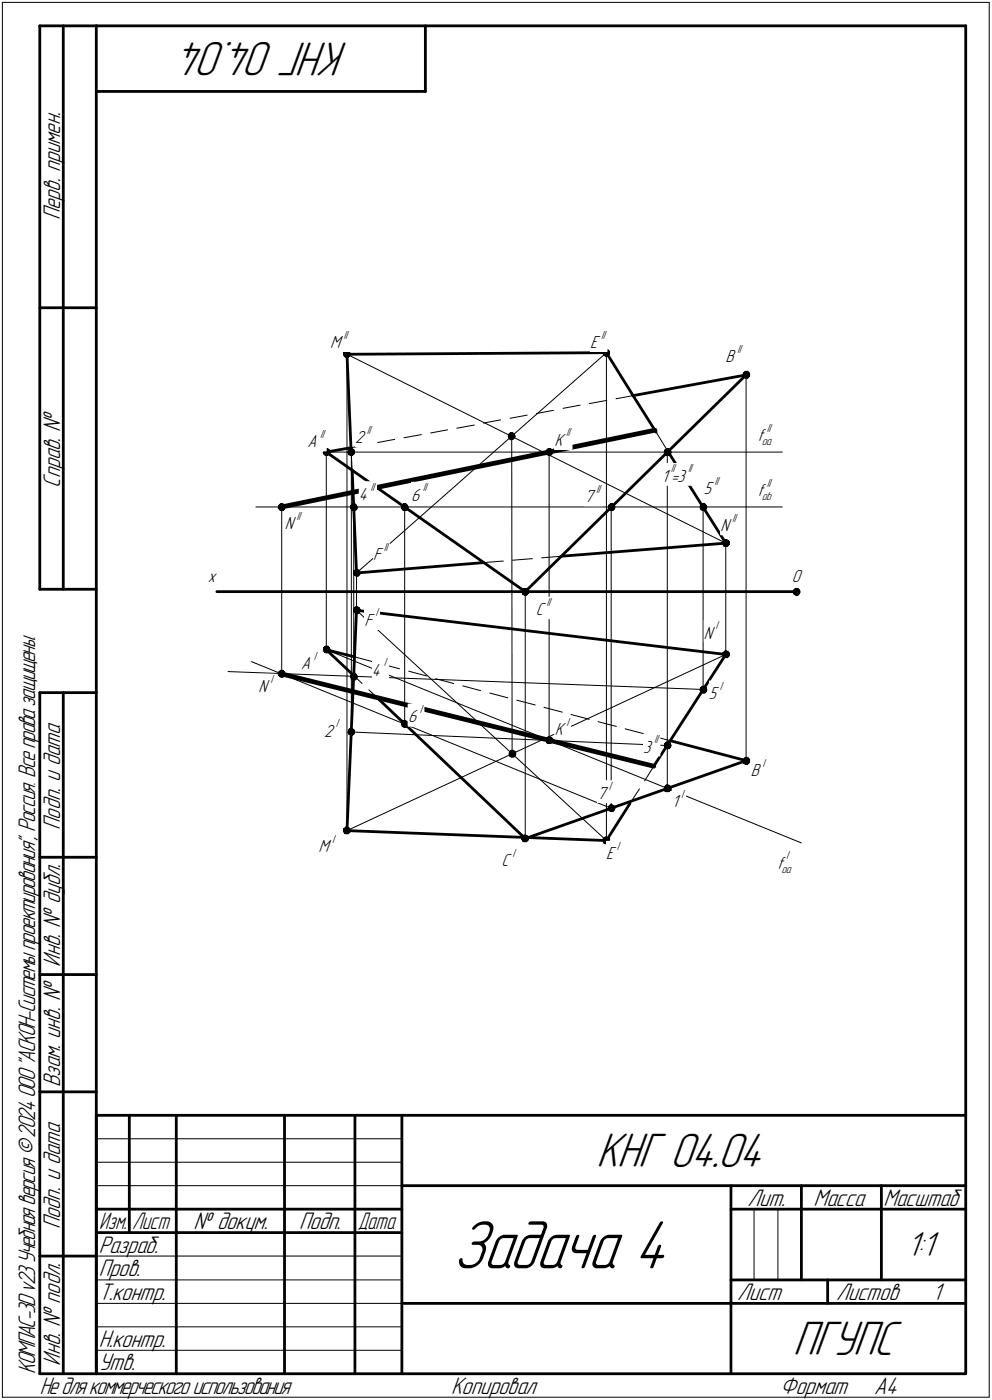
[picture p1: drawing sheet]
<svg xmlns="http://www.w3.org/2000/svg" width="211mm" height="298mm" viewBox="0 0 211 298" stroke-linecap="round" stroke-linejoin="round" font-family="sans-serif">
<defs><g id="words">
<text font-size="15.6" x="96.3" y="270.1">Задача 4</text>
<g font-size="10.9">
<text x="74.2" y="9" transform="rotate(-180 74.2 9)">КНГ 04.04</text>
<text x="126.8" y="248.5">КНГ 04.04</text>
<text x="168.7" y="288.5">ПГУПС</text>
</g>
<text font-size="7.8" x="192.9" y="267.5">1:1</text>
<g font-size="5.4">
<text x="12.8" y="46.9" transform="rotate(-90 12.8 46.9)">Перв. примен.</text>
<text x="12.8" y="103.8" transform="rotate(-90 12.8 103.8)">Справ. №</text>
<text x="12.8" y="176.7" transform="rotate(-90 12.8 176.7)">Подп. и дата</text>
<text x="12.8" y="205.8" transform="rotate(-90 12.8 205.8)">Инв. № дубл.</text>
<text x="12.8" y="231.6" transform="rotate(-90 12.8 231.6)">Взам. инв. №</text>
<text x="159.1" y="256.8">Лит.</text>
<text x="173.1" y="256.8">Масса</text>
<text x="188" y="256.8">Масштаб</text>
<text x="12.8" y="261.7" transform="rotate(-90 12.8 261.7)">Подп. и дата</text>
<text x="41.2" y="261.8">№ докум.</text>
<text x="63.6" y="261.8">Подп.</text>
<text x="21" y="266.8">Разраб.</text>
<text x="21" y="271.8">Пров.</text>
<text x="21" y="276.8">Т.контр.</text>
<text x="156.9" y="276.8">Лист</text>
<text x="177.9" y="276.8">Листов</text>
<text x="198.4" y="276.8">1</text>
<text x="21" y="286.8">Н.контр.</text>
<text x="7.5" y="292.5" transform="rotate(-90 7.5 292.5)">КОМПАС-3Dv23Учебнаяверсия©2024ООО&quot;АСКОН-Системыпроектирования&quot;, Россия. Всеправазащищены.</text>
<text x="12.8" y="290.8" transform="rotate(-90 12.8 290.8)">Инв. № подл.</text>
<text x="21" y="291.8">Утв.</text>
<text x="8.5" y="296.7">Недлякоммерческогоиспользования</text>
<text x="96" y="296.8">Копировал</text>
<text x="166" y="296.8">Формат</text>
<text x="186" y="296.8">A4</text>
</g>
<g font-size="5.3">
<text x="21.1" y="261.8">Изм.</text>
<text x="28.1" y="261.8">Лист</text>
<text x="76.1" y="261.8">Дата</text>
</g>
<g font-size="4">
<text x="70.2" y="74.1">M</text>
<text x="125.6" y="74.1">E</text>
<text x="154.4" y="77.1">B</text>
<text x="65.4" y="95.3">A</text>
<text x="75.6" y="94.3">2</text>
<text x="118" y="94.9">K</text>
<text x="161.2" y="93.9">f</text>
<text x="76.4" y="106.5">4</text>
<text x="87.5" y="106.6">6</text>
<text x="124.4" y="107">7</text>
<text x="140.7" y="102.6">1</text>
<text x="142.8" y="102.6">=3</text>
<text x="149.7" y="105.2">5</text>
<text x="161.2" y="105.6">f</text>
<text x="60.6" y="112.7">N</text>
<text x="153.3" y="113.1">N</text>
<text x="79.4" y="119.3">F</text>
<text x="44.2" y="124">x</text>
<text x="168.5" y="123.9">O</text>
<text x="114" y="131">C</text>
<text x="77.6" y="133.3">F</text>
<text x="149.8" y="136">N</text>
<text x="64.1" y="142.5">A</text>
<text x="79.2" y="143.9">4</text>
<text x="55" y="147.4">N</text>
<text x="150.8" y="148.9">5</text>
<text x="86.8" y="153.8">6</text>
<text x="69" y="156.9">2</text>
<text x="118.1" y="156.6">K</text>
<text x="136.9" y="160.2">3</text>
<text x="159.8" y="165.3">B</text>
<text x="127.1" y="170.1">7</text>
<text x="143" y="171.9">1</text>
<text x="67.8" y="181.4">M</text>
<text x="106.7" y="184.4">C</text>
<text x="129" y="183">E</text>
<text x="165.3" y="185">f</text>
</g>
<g font-size="2.6">
<text x="73.1" y="72.1">II</text>
<text x="127.9" y="72.1">II</text>
<text x="156.9" y="75.1">II</text>
<text x="68.1" y="93.2">II</text>
<text x="78.1" y="92.3">II</text>
<text x="120.4" y="92.9">II</text>
<text x="162.1" y="94.8">oa</text>
<text x="163.2" y="91.9">II</text>
<text x="142.7" y="100.6">II</text>
<text x="146.4" y="100.6">II</text>
<text x="78.9" y="104.5">II</text>
<text x="90" y="104.6">II</text>
<text x="126.9" y="104.9">II</text>
<text x="152" y="103.2">II</text>
<text x="162.1" y="106.5">ob</text>
<text x="163.2" y="103.6">II</text>
<text x="63.1" y="110.7">II</text>
<text x="155.8" y="111.1">II</text>
<text x="81.7" y="117.3">II</text>
<text x="79.9" y="131.3">I</text>
<text x="116.3" y="129">II</text>
<text x="152.2" y="134">I</text>
<text x="66.8" y="140.5">I</text>
<text x="81.6" y="141.9">I</text>
<text x="57.5" y="145.4">I</text>
<text x="153.1" y="146.9">I</text>
<text x="71.5" y="154.9">I</text>
<text x="89.3" y="151.8">I</text>
<text x="120.5" y="154.6">I</text>
<text x="139.2" y="158.2">II</text>
<text x="162.2" y="163.3">I</text>
<text x="129.6" y="168.1">I</text>
<text x="144.9" y="169.9">I</text>
<text x="70.7" y="179.4">I</text>
<text x="109" y="182.4">I</text>
<text x="131.3" y="181">I</text>
<text x="166.3" y="185.9">oa</text>
<text x="167.3" y="183">I</text>
</g>
</g></defs>
<g fill="none" stroke="#000" stroke-width=".59">
<path d="M8.5 5.5v120zM8.5 5.5h12zM13.5 5.5v120zM20.5 5.5v287zM20.5 5.5h185zM20.5 19.5h70zM90.5 5.5v14zM205.5 5.5v287zM8.5 65.5h12zM73.8 75.4l55.2-.3zM73.8 75.4l.9 19.9zM129 75.1l5.7 9.1z"/>
<path d="M69.4 96.3l42.4 29.7zM69.4 96.3l5.3-1zM134.7 84.2l24-4.4zM134.7 84.2l4.9 7.8zM142.2 96.2l12.2 19.5zM74.9 100.1l1 21.9zM119.4 118.4l35-2.7zM8.5 125.5h12zM46.1 126h123.4zM69.4 138.3l6 1.6zM69.4 138.3l6 5.6zM75.9 122l27-2.2z"/>
<path d="M75.9 130l78.5 9.4zM75.9 130l-2.1 46.9zM111.8 126l46.9-46.2zM154.4 139.4l-15.3 23.8zM8.5 147.5v145zM8.5 147.5h12zM13.5 147.5v145zM80.2 148.5l31.6 30.1zM142.7 157.7l16 4.3zM73.8 176.9l55.2 2.1zM111.8 178.6l46.9-16.6zM134 171.1l-5 7.9z"/>
<path d="M8.5 182.5h12zM8.5 207.5h12zM8.5 232.5h12zM20.5 237.5h185zM20.5 237.5v55zM27.5 237.5v25zM37.5 237.5v55zM60.5 237.5v55zM75.5 237.5v55zM85.5 237.5v55zM20.5 257.5h65zM85.5 252.5h120z"/>
<path d="M155.5 252.5v40zM155.5 257.5h15zM170.5 252.5v20zM170.5 257.5h35zM187.5 252.5v20zM8.5 267.5h12zM20.5 262.5h65zM85.5 277.5h70zM155.5 277.5h50zM155.5 272.5h50zM176.1 272.5v5zM8.5 292.5h12z"/>
<path d="M20.5 292.5h185z"/>
</g>
<g fill="none" stroke="#000" stroke-width=".21">
<path d="M.5 .5v297zM.5 .5h210zM210.5 .5v297zM73.8 75.4l80.6 40.3zM73.8 75.4v101.5zM129 75.1v103.9zM158.7 79.8v82.2zM69.4 96.3v42zM69.4 96.3h97.1zM74.7 95.3l3.7-.6zM74.7 95.3l.2 4.8zM74.8 96.3v59.6z"/>
<path d="M80.3 94.2l3.7-.6zM85.9 93.2l3.8-.7zM91.6 92.2l3.6-.7zM97.2 91.2l3.7-.7zM102.9 90.1l3.6-.7zM108.5 89.1l3.7-.7zM108.9 92.9l.1 67.6zM114.1 88.1l3.7-.7zM116.8 96.3v61.3zM119.8 87l3.6-.7zM125.4 85.9l3.7-.6zM131.1 84.9l3.6-.7z"/>
<path d="M139.6 92l2.6 4.2zM142 96.3v71.6zM54.4 107.9h112.1zM59.9 107.9v35.6zM75.3 107.9v36.1zM86.1 107.9v46.3zM102.9 119.8l4.2-.3zM109.1 119.3l4.2-.3zM115.2 118.8l4.2-.4zM130 107.9v64.2zM149.6 107.9v38.9zM154.4 115.7v23.7z"/>
<path d="M69.4 138.3l101.1 41.2zM75.4 139.9l3.8 1zM75.9 122l53.1-46.9zM75.9 122v8zM75.9 130l53.1 49zM111.8 126v52.6zM48.5 143l101.1 3.8zM53.5 140.9l76.5 31.2zM74.8 155.9l67.2 2.8zM75.4 143.9l1.6 1.6zM78.5 146.9l1.7 1.6zM81.2 141.4l3.8 1z"/>
<path d="M87 142.9l3.8 1zM92.7 144.5l3.8 1zM98.5 146l3.8 1.1zM104.2 147.6l3.8 1zM110 149.1l3.9 1zM115.7 150.6l3.9 1zM121.5 152.1l3.9 1.1zM127.3 153.7l3.8 1zM133 155.2l3.9 1zM138.9 156.7l3.8 1zM73.8 176.9l80.6-37.5zM136.1 168l-2.1 3.1z"/>
<path d="M139.1 163.2l-1.9 3.1zM20.5 247.5h65zM20.5 252.5h65zM20.5 242.5h65zM160.4 257.5v15zM165.5 257.5v15zM20.5 267.5h65zM20.5 272.5h65zM20.5 277.5h65zM.5 297.5h210zM20.5 282.5h65zM20.5 287.5h65z"/>
</g>
<g fill="#000" stroke="#000" stroke-width=".21">
<path d="M73.5 74.7h.7zM73.4 74.8h.9zM73.3 74.8h1zM73.2 74.9h1.2zM73.1 75h1.4zM73.1 75.1h1.4zM73.1 75.2h1.4zM73.1 75.3h1.5zM73.1 75.4h1.5zM73.1 75.4h1.5zM73 75.5h1.6zM73.1 75.6h1.5zM73.2 75.7h1.3zM73.2 75.8h1.3zM73.2 75.9h1.2zM73.2 75.9h1.1zM73.4 76h.9zM73.6 76.1h.6z"/>
<path d="M128.7 74.4h.7zM128.6 74.5h.9zM128.5 74.6h1zM128.4 74.7h1.2zM128.3 74.8h1.4zM128.3 74.8h1.4zM128.3 74.9h1.5zM128.3 75h1.5zM128.3 75.1h1.5zM128.3 75.2h1.5zM128.2 75.3h1.6zM128.3 75.4h1.5zM128.4 75.4h1.3zM128.4 75.5h1.3zM128.4 75.6h1.2zM128.4 75.7h1.1zM128.6 75.8h.9zM128.8 75.9h.6z"/>
<path d="M158.5 79.1h.7zM158.4 79.2h.9zM158.3 79.2h1zM158.2 79.3h1.2zM158.1 79.4h1.4zM158.1 79.5h1.4zM158.1 79.6h1.4zM158.1 79.7h1.5zM158.1 79.8h1.5zM158.1 79.8h1.5zM158 79.9h1.6zM158.1 80h1.5zM158.1 80.1h1.4zM158.2 80.2h1.3zM158.2 80.3h1.2zM158.2 80.3h1.1zM158.3 80.4h1zM158.5 80.5h.7z"/>
<path d="M69.2 95.5h.5zM69.1 95.6h.7zM69 95.7h1zM68.9 95.8h1.2zM68.7 95.8h1.5zM68.7 95.9h1.5zM68.7 96h1.5zM68.7 96.1h1.6zM68.7 96.2h1.6zM68.7 96.3h1.6zM68.7 96.4h1.6zM68.7 96.4h1.6zM68.7 96.5h1.6zM68.8 96.6h1.4zM68.8 96.7h1.3zM68.9 96.8h1.1zM68.9 96.9h1zM69.2 96.9h.6z"/>
<path d="M74.4 95.5h.5zM74.3 95.6h.8zM74.3 95.7h1zM74.2 95.8h1.2zM74.1 95.8h1.3zM74.1 95.9h1.3zM74.1 96h1.3zM74 96.1h1.5zM74 96.2h1.5zM74 96.3h1.5zM73.9 96.4h1.6zM74 96.4h1.5zM74 96.5h1.5zM74.1 96.6h1.3zM74.1 96.7h1.3zM74.2 96.8h1.1zM74.2 96.9h1zM74.4 96.9h.7z"/>
<path d="M108.5 92.1h.6zM108.5 92.2h.7zM108.4 92.3h1zM108.3 92.4h1.2zM108.2 92.5h1.4zM108.2 92.5h1.4zM108.2 92.6h1.4zM108.1 92.7h1.5zM108.1 92.8h1.5zM108.1 92.9h1.5zM108 93h1.6zM108.1 93h1.5zM108.1 93.1h1.5zM108.2 93.2h1.4zM108.2 93.3h1.3zM108.3 93.4h1.1zM108.3 93.5h1zM108.5 93.6h.7zM108.6 93.6h.4z"/>
<path d="M116.6 95.5h.5zM116.5 95.6h.8zM116.4 95.7h1zM116.3 95.8h1.2zM116.2 95.8h1.4zM116.2 95.9h1.4zM116.2 96h1.4zM116.2 96.1h1.5zM116.2 96.2h1.5zM116.2 96.3h1.5zM116.1 96.4h1.6zM116.2 96.4h1.5zM116.2 96.5h1.5zM116.2 96.6h1.4zM116.2 96.7h1.3zM116.3 96.8h1.1zM116.3 96.9h1zM116.6 96.9h.7z"/>
<path d="M141.7 95.5h.5zM141.6 95.6h.8zM141.6 95.7h1zM141.5 95.8h1.2zM141.3 95.8h1.4zM141.3 95.9h1.4zM141.3 96h1.4zM141.3 96.1h1.5zM141.3 96.2h1.5zM141.3 96.3h1.5zM141.2 96.4h1.6zM141.3 96.4h1.5zM141.3 96.5h1.5zM141.3 96.6h1.4zM141.4 96.7h1.3zM141.4 96.8h1.2zM141.4 96.9h1.1zM141.6 96.9h.8z"/>
<path d="M59.6 107.3h.7zM59.5 107.4h.9zM59.4 107.4h1.1zM59.4 107.5h1.1zM59.2 107.6h1.4zM59.2 107.7h1.4zM59.2 107.8h1.5zM59.2 107.9h1.5zM59.2 107.9h1.5zM59.2 108h1.5zM59.1 108.1h1.6zM59.2 108.2h1.5zM59.3 108.3h1.3zM59.3 108.4h1.3zM59.4 108.5h1.1zM59.4 108.5h1.1zM59.5 108.6h.9zM59.7 108.7h.6z"/>
<path d="M74.9 107.3h.7zM74.8 107.4h.9zM74.8 107.4h1zM74.7 107.5h1.2zM74.6 107.6h1.3zM74.6 107.7h1.3zM74.6 107.8h1.4zM74.6 107.9h1.4zM74.6 107.9h1.4zM74.6 108h1.4zM74.5 108.1h1.5zM74.6 108.2h1.4zM74.6 108.3h1.4zM74.7 108.4h1.3zM74.7 108.5h1.2zM74.7 108.5h1.2zM74.8 108.6h1zM75 108.7h.7z"/>
<path d="M85.8 107.3h.6zM85.7 107.4h.8zM85.6 107.4h1zM85.5 107.5h1.2zM85.4 107.6h1.4zM85.4 107.7h1.4zM85.4 107.8h1.5zM85.4 107.9h1.5zM85.4 107.9h1.5zM85.4 108h1.5zM85.3 108.1h1.6zM85.4 108.2h1.5zM85.4 108.3h1.5zM85.5 108.4h1.4zM85.5 108.5h1.3zM85.5 108.5h1.2zM85.7 108.6h.9zM85.9 108.7h.6z"/>
<path d="M129.8 107.3h.7zM129.7 107.4h.9zM129.6 107.4h1zM129.5 107.5h1.2zM129.4 107.6h1.4zM129.4 107.7h1.4zM129.4 107.8h1.5zM129.4 107.9h1.5zM129.4 107.9h1.5zM129.4 108h1.5zM129.3 108.1h1.6zM129.4 108.2h1.5zM129.5 108.3h1.3zM129.5 108.4h1.3zM129.5 108.5h1.2zM129.5 108.5h1.1zM129.7 108.6h.9zM129.9 108.7h.6z"/>
<path d="M149.4 107.3h.6zM149.3 107.4h.8zM149.2 107.4h1zM149.1 107.5h1.2zM148.9 107.6h1.5zM148.9 107.7h1.5zM148.9 107.8h1.6zM148.9 107.9h1.6zM148.9 107.9h1.6zM148.9 108h1.6zM148.8 108.1h1.7zM148.9 108.2h1.6zM149 108.3h1.4zM149 108.4h1.4zM149.1 108.5h1.2zM149.1 108.5h1.1zM149.3 108.6h.8zM149.4 108.7h.6z"/>
<path d="M154.2 114.9h.5zM154.1 115h.8zM154 115.1h1zM153.9 115.1h1.2zM153.8 115.2h1.4zM153.8 115.3h1.4zM153.8 115.4h1.4zM153.8 115.5h1.5zM153.8 115.6h1.5zM153.8 115.7h1.5zM153.7 115.7h1.6zM153.8 115.8h1.5zM153.8 115.9h1.5zM153.8 116h1.4zM153.8 116.1h1.3zM153.8 116.2h1.2zM153.8 116.2h1.1zM154.1 116.3h.8z"/>
<path d="M69.2 137.6h.6zM69.1 137.7h.8zM69 137.8h1zM68.9 137.8h1.2zM68.7 137.9h1.5zM68.7 138h1.5zM68.7 138.1h1.5zM68.7 138.2h1.6zM68.7 138.3h1.6zM68.7 138.3h1.6zM68.7 138.4h1.6zM68.7 138.5h1.6zM68.8 138.6h1.4zM68.8 138.7h1.4zM68.9 138.8h1.2zM68.9 138.9h1.1zM69.1 138.9h.8zM69.3 139h.5z"/>
<path d="M75.6 121.2h.5zM75.5 121.3h.8zM75.4 121.4h1.1zM75.4 121.5h1.1zM75.2 121.6h1.4zM75.2 121.7h1.4zM75.2 121.8h1.4zM75.2 121.8h1.5zM75.2 121.9h1.5zM75.2 122h1.5zM75.1 122.1h1.6zM75.2 122.2h1.5zM75.3 122.3h1.3zM75.3 122.3h1.3zM75.4 122.4h1.1zM75.4 122.5h1.1zM75.5 122.6h.9zM75.7 122.7h.6z"/>
<path d="M75.6 129.2h.5zM75.5 129.3h.8zM75.4 129.4h1.1zM75.4 129.5h1.1zM75.2 129.5h1.4zM75.2 129.6h1.4zM75.2 129.7h1.4zM75.2 129.8h1.5zM75.2 129.9h1.5zM75.2 130h1.5zM75.1 130h1.6zM75.2 130.1h1.5zM75.3 130.2h1.3zM75.3 130.3h1.3zM75.4 130.4h1.1zM75.4 130.5h1.1zM75.5 130.6h.9zM75.7 130.6h.6z"/>
<path d="M111.4 125.3h.7zM111.3 125.4h.9zM111.3 125.5h1zM111.2 125.6h1.2zM111.1 125.6h1.3zM111.1 125.7h1.3zM111.1 125.8h1.4zM111 125.9h1.5zM111 126h1.5zM111 126.1h1.5zM110.9 126.2h1.6zM111 126.2h1.5zM111.1 126.3h1.3zM111.1 126.4h1.3zM111.2 126.5h1.2zM111.2 126.6h1.1zM111.3 126.7h.9zM111.5 126.7h.6z"/>
<path d="M154.2 138.6h.5zM154.1 138.7h.8zM154 138.8h1zM153.9 138.9h1.2zM153.8 138.9h1.4zM153.8 139h1.4zM153.8 139.1h1.4zM153.8 139.2h1.5zM153.8 139.3h1.5zM153.8 139.4h1.5zM153.7 139.4h1.6zM153.8 139.5h1.5zM153.8 139.6h1.5zM153.8 139.7h1.4zM153.8 139.8h1.3zM153.8 139.9h1.2zM153.8 140h1.1zM154.1 140h.8z"/>
<path d="M169.2 125.3h.6zM169.1 125.4h.8zM169 125.5h1zM168.9 125.6h1.2zM168.7 125.6h1.5zM168.7 125.7h1.5zM168.7 125.8h1.6zM168.7 125.9h1.6zM168.7 126h1.6zM168.7 126.1h1.6zM168.7 126.2h1.6zM168.7 126.2h1.6zM168.8 126.3h1.4zM168.8 126.4h1.4zM168.9 126.5h1.2zM168.9 126.6h1.1zM169.1 126.7h.8zM169.2 126.7h.6z"/>
<path d="M59.6 142.7h.7zM59.5 142.8h.9zM59.4 142.9h1.1zM59.4 143h1.1zM59.2 143.1h1.4zM59.2 143.2h1.4zM59.2 143.3h1.4zM59.2 143.3h1.5zM59.2 143.4h1.5zM59.2 143.5h1.5zM59.1 143.6h1.6zM59.2 143.7h1.5zM59.3 143.8h1.3zM59.3 143.8h1.3zM59.4 143.9h1.1zM59.4 144h1.1zM59.5 144.1h.9zM59.7 144.2h.6z"/>
<path d="M74.4 155.1h.5zM74.3 155.2h.8zM74.3 155.3h1zM74.2 155.4h1.2zM74.1 155.4h1.3zM74.1 155.5h1.3zM74.1 155.6h1.3zM74 155.7h1.5zM74 155.8h1.5zM74 155.9h1.5zM73.9 156h1.6zM74 156h1.5zM74.1 156.1h1.3zM74.1 156.2h1.3zM74.2 156.3h1.2zM74.2 156.4h1.1zM74.3 156.5h.9zM74.5 156.5h.6z"/>
<path d="M74.9 143.3h.7zM74.8 143.4h.9zM74.8 143.5h1zM74.7 143.6h1.2zM74.6 143.7h1.3zM74.6 143.8h1.3zM74.6 143.8h1.4zM74.6 143.9h1.4zM74.6 144h1.4zM74.6 144.1h1.4zM74.5 144.2h1.5zM74.6 144.3h1.4zM74.6 144.4h1.4zM74.7 144.4h1.3zM74.7 144.5h1.2zM74.7 144.6h1.2zM74.8 144.7h1zM75 144.8h.7z"/>
<path d="M85.8 153.4h.5zM85.7 153.5h.7zM85.6 153.6h1zM85.5 153.7h1.2zM85.4 153.8h1.4zM85.4 153.8h1.4zM85.4 153.9h1.4zM85.4 154h1.5zM85.4 154.1h1.5zM85.4 154.2h1.5zM85.3 154.3h1.6zM85.4 154.3h1.5zM85.4 154.4h1.5zM85.5 154.5h1.4zM85.5 154.6h1.3zM85.5 154.7h1.2zM85.7 154.8h.9zM85.9 154.9h.6z"/>
<path d="M108.7 159.8h.5zM108.6 159.9h.8zM108.5 159.9h1.1zM108.5 160h1.1zM108.3 160.1h1.4zM108.3 160.2h1.4zM108.3 160.3h1.4zM108.3 160.4h1.5zM108.3 160.4h1.5zM108.3 160.5h1.5zM108.2 160.6h1.6zM108.3 160.7h1.5zM108.3 160.8h1.4zM108.4 160.9h1.3zM108.4 161h1.2zM108.4 161h1.2zM108.5 161.1h1zM108.7 161.2h.7z"/>
<path d="M116.6 156.9h.5zM116.5 157h.8zM116.4 157.1h1zM116.3 157.1h1.2zM116.2 157.2h1.4zM116.2 157.3h1.4zM116.2 157.4h1.4zM116.2 157.5h1.5zM116.2 157.6h1.5zM116.2 157.6h1.5zM116.1 157.7h1.6zM116.2 157.8h1.5zM116.2 157.9h1.5zM116.2 158h1.4zM116.2 158.1h1.3zM116.3 158.2h1.1zM116.3 158.2h1zM116.6 158.3h.7z"/>
<path d="M141.7 158h.5zM141.6 158.1h.8zM141.6 158.2h1zM141.5 158.2h1.2zM141.3 158.3h1.4zM141.3 158.4h1.4zM141.3 158.5h1.4zM141.3 158.6h1.5zM141.3 158.7h1.5zM141.3 158.7h1.5zM141.2 158.8h1.6zM141.3 158.9h1.5zM141.3 159h1.4zM141.4 159.1h1.3zM141.4 159.2h1.3zM141.4 159.3h1.2zM141.6 159.3h.9zM141.7 159.4h.7z"/>
<path d="M149.4 146.1h.6zM149.3 146.2h.8zM149.2 146.3h1zM149.1 146.4h1.2zM148.9 146.5h1.5zM148.9 146.6h1.5zM148.9 146.6h1.6zM148.9 146.7h1.6zM148.9 146.8h1.6zM148.9 146.9h1.6zM148.8 147h1.7zM148.9 147.1h1.6zM149 147.2h1.4zM149 147.2h1.4zM149.1 147.3h1.2zM149.1 147.4h1.1zM149.3 147.5h.8zM149.4 147.6h.6z"/>
<path d="M73.5 176.1h.5zM73.4 176.2h.8zM73.3 176.3h1zM73.2 176.4h1.2zM73.1 176.4h1.4zM73.1 176.5h1.4zM73.1 176.6h1.4zM73.1 176.7h1.5zM73.1 176.8h1.5zM73.1 176.9h1.5zM73 177h1.6zM73.1 177h1.5zM73.1 177.1h1.5zM73.2 177.2h1.3zM73.2 177.3h1.2zM73.2 177.4h1.1zM73.2 177.5h1.1zM73.5 177.5h.7z"/>
<path d="M111.4 177.8h.5zM111.3 177.9h.8zM111.3 178h1zM111.2 178.1h1.2zM111.1 178.1h1.3zM111.1 178.2h1.3zM111.1 178.3h1.3zM111 178.4h1.5zM111 178.5h1.5zM111 178.6h1.5zM110.9 178.6h1.6zM111 178.7h1.5zM111 178.8h1.5zM111.1 178.9h1.3zM111.1 179h1.3zM111.2 179.1h1.1zM111.2 179.2h1zM111.4 179.2h.7z"/>
<path d="M128.7 178.2h.5zM128.6 178.3h.8zM128.5 178.4h1zM128.4 178.5h1.2zM128.3 178.6h1.4zM128.3 178.6h1.4zM128.3 178.7h1.4zM128.3 178.8h1.5zM128.3 178.9h1.5zM128.3 179h1.5zM128.2 179.1h1.6zM128.3 179.2h1.5zM128.3 179.2h1.5zM128.4 179.3h1.3zM128.4 179.4h1.2zM128.4 179.5h1.1zM128.4 179.6h1.1zM128.7 179.7h.7z"/>
<path d="M129.8 171.4h.5zM129.7 171.4h.8zM129.6 171.5h1zM129.5 171.6h1.2zM129.4 171.7h1.4zM129.4 171.8h1.4zM129.4 171.9h1.4zM129.4 172h1.5zM129.4 172h1.5zM129.4 172.1h1.5zM129.3 172.2h1.6zM129.4 172.3h1.5zM129.5 172.4h1.3zM129.5 172.5h1.3zM129.5 172.6h1.2zM129.5 172.6h1.1zM129.7 172.7h.9zM129.9 172.8h.6z"/>
<path d="M141.7 167.1h.5zM141.6 167.2h.8zM141.6 167.3h1zM141.5 167.4h1.2zM141.3 167.5h1.4zM141.3 167.6h1.4zM141.3 167.6h1.4zM141.3 167.7h1.5zM141.3 167.8h1.5zM141.3 167.9h1.5zM141.2 168h1.6zM141.3 168.1h1.5zM141.3 168.1h1.5zM141.3 168.2h1.4zM141.4 168.3h1.3zM141.4 168.4h1.2zM141.4 168.5h1.1zM141.6 168.6h.8z"/>
<path d="M158.5 161.3h.7zM158.4 161.4h.9zM158.3 161.5h1zM158.2 161.5h1.2zM158.1 161.6h1.4zM158.1 161.7h1.4zM158.1 161.8h1.5zM158.1 161.9h1.5zM158.1 162h1.5zM158.1 162.1h1.5zM158 162.1h1.6zM158.1 162.2h1.5zM158.1 162.3h1.4zM158.2 162.4h1.3zM158.2 162.5h1.2zM158.2 162.6h1.1zM158.3 162.6h1zM158.5 162.7h.7z"/>
</g>
<path d="M59.9 107.9l79.5-16.3zM59.9 143.5l79.2 19.7z" fill="none" stroke="#000" stroke-width="1"/>
<g fill="#fff" stroke="#fff" stroke-width=".21">
<path d="M70.2 70.2h4.2zM70.2 70.3h4.2zM70.2 70.4h4.2zM70.2 70.4h4.2zM70.2 70.5h4.2zM70.2 70.6h4.2zM70.2 70.7h4.2zM70.2 70.8h4.2zM70.2 70.9h4.2zM70.2 71h4.2zM70.2 71h4.2zM70.2 71.1h4.2zM70.2 71.2h4.2zM70.2 71.3h4.2zM70.2 71.4h4.2zM70.2 71.5h4.2zM70.2 71.5h4.2zM70.2 71.6h4.2zM70.2 71.7h4.2zM70.2 71.8h4.2zM70.2 71.9h4.2zM70.2 72h4.2zM70.2 72.1h4.2zM70.2 72.1h4.2zM70.2 72.2h4.2zM70.2 72.3h4.2zM70.2 72.4h4.2zM70.2 72.5h4.2zM70.2 72.6h4.2zM70.2 72.6h4.2zM70.2 72.7h4.2zM70.2 72.8h4.2zM70.2 72.9h4.2zM70.2 73h4.2zM70.2 73.1h4.2zM70.2 73.2h4.2zM70.2 73.2h4.2zM70.2 73.3h4.2zM70.2 73.4h4.2zM70.2 73.5h4.2zM70.2 73.6h4.2zM70.2 73.7h4.2zM70.2 73.7h4.2zM70.2 73.8h4.2zM70.2 73.9h4.2zM70.2 74h4.2zM70.2 74.1h4.2zM70.2 74.2h4.2zM70.2 74.3h4.2zM70.2 74.3h4.2zM70.2 74.4h4.2zM70.2 74.5h4.2zM70.2 74.6h4.2zM70.2 74.7h4.2zM70.2 74.8h4.2zM70.2 74.8h4.2z"/>
<path d="M125.6 70.2h3.6zM125.6 70.3h3.6zM125.6 70.4h3.6zM125.6 70.4h3.6zM125.6 70.5h3.6zM125.6 70.6h3.6zM125.6 70.7h3.6zM125.6 70.8h3.6zM125.6 70.9h3.6zM125.6 71h3.6zM125.6 71h3.6zM125.6 71.1h3.6zM125.6 71.2h3.6zM125.6 71.3h3.6zM125.6 71.4h3.6zM125.6 71.5h3.6zM125.6 71.5h3.6zM125.6 71.6h3.6zM125.6 71.7h3.6zM125.6 71.8h3.6zM125.6 71.9h3.6zM125.6 72h3.6zM125.6 72.1h3.6zM125.6 72.1h3.6zM125.6 72.2h3.6zM125.6 72.3h3.6zM125.6 72.4h3.6zM125.6 72.5h3.6zM125.6 72.6h3.6zM125.6 72.6h3.6zM125.6 72.7h3.6zM125.6 72.8h3.6zM125.6 72.9h3.6zM125.6 73h3.6zM125.6 73.1h3.6zM125.6 73.2h3.6zM125.6 73.2h3.6zM125.6 73.3h3.6zM125.6 73.4h3.6zM125.6 73.5h3.6zM125.6 73.6h3.6zM125.6 73.7h3.6zM125.6 73.7h3.6zM125.6 73.8h3.6zM125.6 73.9h3.6zM125.6 74h3.6zM125.6 74.1h3.6zM125.6 74.2h3.6zM125.6 74.3h3.6zM125.6 74.3h3.6zM125.6 74.4h3.6zM125.6 74.5h3.6zM125.6 74.6h3.6zM125.6 74.7h3.6zM125.6 74.8h3.6zM125.6 74.8h3.6z"/>
<path d="M154.3 73.2h3.9zM154.3 73.3h3.9zM154.3 73.4h3.9zM154.3 73.5h3.9zM154.3 73.6h3.9zM154.3 73.7h3.9zM154.3 73.7h3.9zM154.3 73.8h3.9zM154.3 73.9h3.9zM154.3 74h3.9zM154.3 74.1h3.9zM154.3 74.2h3.9zM154.3 74.3h3.9zM154.3 74.3h3.9zM154.3 74.4h3.9zM154.3 74.5h3.9zM154.3 74.6h3.9zM154.3 74.7h3.9zM154.3 74.8h3.9zM154.3 74.8h3.9zM154.3 74.9h3.9zM154.3 75h3.9zM154.3 75.1h3.9zM154.3 75.2h3.9zM154.3 75.3h3.9zM154.3 75.4h3.9zM154.3 75.4h3.9zM154.3 75.5h3.9zM154.3 75.6h3.9zM154.3 75.7h3.9zM154.3 75.8h3.9zM154.3 75.9h3.9zM154.3 75.9h3.9zM154.3 76h3.9zM154.3 76.1h3.9zM154.3 76.2h3.9zM154.3 76.3h3.9zM154.3 76.4h3.9zM154.3 76.5h3.9zM154.3 76.5h3.9zM154.3 76.6h3.9zM154.3 76.7h3.9zM154.3 76.8h3.9zM154.3 76.9h3.9zM154.3 77h3.9zM154.3 77h3.9zM154.3 77.1h3.9zM154.3 77.2h3.9zM154.3 77.3h3.9zM154.3 77.4h3.9zM154.3 77.5h3.9zM154.3 77.6h3.9zM154.3 77.6h3.9zM154.3 77.7h3.9zM154.3 77.8h3.9zM154.3 77.9h3.9z"/>
<path d="M153.3 109.3h3.8zM153.3 109.4h3.8zM153.3 109.5h3.8zM153.3 109.6h3.8zM153.3 109.6h3.8zM153.3 109.7h3.8zM153.3 109.8h3.8zM153.3 109.9h3.8zM153.3 110h3.8zM153.3 110.1h3.8zM153.3 110.2h3.8zM153.3 110.2h3.8zM153.3 110.3h3.8zM153.3 110.4h3.8zM153.3 110.5h3.8zM153.3 110.6h3.8zM153.3 110.7h3.8zM153.3 110.7h3.8zM153.3 110.8h3.8zM153.3 110.9h3.8zM153.3 111h3.8zM153.3 111.1h3.8zM153.3 111.2h3.8zM153.3 111.3h3.8zM153.3 111.3h3.8zM153.3 111.4h3.8zM153.3 111.5h3.8zM153.3 111.6h3.8zM153.3 111.7h3.8zM153.3 111.8h3.8zM153.3 111.8h3.8zM153.3 111.9h3.8zM153.3 112h3.8zM153.3 112.1h3.8zM153.3 112.2h3.8zM153.3 112.3h3.8zM153.3 112.4h3.8zM153.3 112.4h3.8zM153.3 112.5h3.8zM153.3 112.6h3.8zM153.3 112.7h3.8zM153.3 112.8h3.8zM153.3 112.9h3.8zM153.3 112.9h3.8zM153.3 113h3.8zM153.3 113.1h3.8zM153.3 113.2h3.8zM153.3 113.3h3.8zM153.3 113.4h3.8zM153.3 113.5h3.8zM153.3 113.5h3.8zM153.3 113.6h3.8zM153.3 113.7h3.8zM153.3 113.8h3.8zM153.3 113.9h3.8z"/>
<path d="M79.4 115.4h3.6zM79.4 115.5h3.6zM79.4 115.6h3.6zM79.4 115.7h3.6zM79.4 115.7h3.6zM79.4 115.8h3.6zM79.4 115.9h3.6zM79.4 116h3.6zM79.4 116.1h3.6zM79.4 116.2h3.6zM79.4 116.2h3.6zM79.4 116.3h3.6zM79.4 116.4h3.6zM79.4 116.5h3.6zM79.4 116.6h3.6zM79.4 116.7h3.6zM79.4 116.8h3.6zM79.4 116.8h3.6zM79.4 116.9h3.6zM79.4 117h3.6zM79.4 117.1h3.6zM79.4 117.2h3.6zM79.4 117.3h3.6zM79.4 117.3h3.6zM79.4 117.4h3.6zM79.4 117.5h3.6zM79.4 117.6h3.6zM79.4 117.7h3.6zM79.4 117.8h3.6zM79.4 117.9h3.6zM79.4 117.9h3.6zM79.4 118h3.6zM79.4 118.1h3.6zM79.4 118.2h3.6zM79.4 118.3h3.6zM79.4 118.4h3.6zM79.4 118.4h3.6zM79.4 118.5h3.6zM79.4 118.6h3.6zM79.4 118.7h3.6zM79.4 118.8h3.6zM79.4 118.9h3.6zM79.4 119h3.6zM79.4 119h3.6zM79.4 119.1h3.6zM79.4 119.2h3.6zM79.4 119.3h3.6zM79.4 119.4h3.6zM79.4 119.5h3.6zM79.4 119.5h3.6zM79.4 119.6h3.6zM79.4 119.7h3.6zM79.4 119.8h3.6zM79.4 119.9h3.6zM79.4 120h3.6zM79.4 120.1h3.6z"/>
<path d="M114 127.2h3.6zM114 127.3h3.6zM114 127.3h3.6zM114 127.4h3.6zM114 127.5h3.6zM114 127.6h3.6zM114 127.7h3.6zM114 127.8h3.6zM114 127.8h3.6zM114 127.9h3.6zM114 128h3.6zM114 128.1h3.6zM114 128.2h3.6zM114 128.3h3.6zM114 128.4h3.6zM114 128.4h3.6zM114 128.5h3.6zM114 128.6h3.6zM114 128.7h3.6zM114 128.8h3.6zM114 128.9h3.6zM114 128.9h3.6zM114 129h3.6zM114 129.1h3.6zM114 129.2h3.6zM114 129.3h3.6zM114 129.4h3.6zM114 129.5h3.6zM114 129.5h3.6zM114 129.6h3.6zM114 129.7h3.6zM114 129.8h3.6zM114 129.9h3.6zM114 130h3.6zM114 130h3.6zM114 130.1h3.6zM114 130.2h3.6zM114 130.3h3.6zM114 130.4h3.6zM114 130.5h3.6zM114 130.6h3.6zM114 130.6h3.6zM114 130.7h3.6zM114 130.8h3.6zM114 130.9h3.6zM114 131h3.6zM114 131.1h3.6zM114 131.1h3.6zM114 131.2h3.6zM114 131.3h3.6zM114 131.4h3.6zM114 131.5h3.6zM114 131.6h3.6zM114 131.7h3.6zM114 131.7h3.6z"/>
<path d="M64.1 138.6h3.6zM64.1 138.7h3.6zM64.1 138.8h3.6zM64.1 138.9h3.6zM64.1 138.9h3.6zM64.1 139h3.6zM64.1 139.1h3.6zM64.1 139.2h3.6zM64.1 139.3h3.6zM64.1 139.4h3.6zM64.1 139.4h3.6zM64.1 139.5h3.6zM64.1 139.6h3.6zM64.1 139.7h3.6zM64.1 139.8h3.6zM64.1 139.9h3.6zM64.1 140h3.6zM64.1 140h3.6zM64.1 140.1h3.6zM64.1 140.2h3.6zM64.1 140.3h3.6zM64.1 140.4h3.6zM64.1 140.5h3.6zM64.1 140.5h3.6zM64.1 140.6h3.6zM64.1 140.7h3.6zM64.1 140.8h3.6zM64.1 140.9h3.6zM64.1 141h3.6zM64.1 141.1h3.6zM64.1 141.1h3.6zM64.1 141.2h3.6zM64.1 141.3h3.6zM64.1 141.4h3.6zM64.1 141.5h3.6zM64.1 141.6h3.6zM64.1 141.6h3.6zM64.1 141.7h3.6zM64.1 141.8h3.6zM64.1 141.9h3.6zM64.1 142h3.6zM64.1 142.1h3.6zM64.1 142.2h3.6zM64.1 142.2h3.6zM64.1 142.3h3.6zM64.1 142.4h3.6zM64.1 142.5h3.6zM64.1 142.6h3.6zM64.1 142.7h3.6zM64.1 142.7h3.6zM64.1 142.8h3.6zM64.1 142.9h3.6zM64.1 143h3.6zM64.1 143.1h3.6zM64.1 143.2h3.6zM64.1 143.3h3.6z"/>
<path d="M77.6 129.4h3.3zM77.6 129.5h3.3zM77.6 129.5h3.3zM77.6 129.6h3.3zM77.6 129.7h3.3zM77.6 129.8h3.3zM77.6 129.9h3.3zM77.6 130h3.3zM77.6 130h3.3zM77.6 130.1h3.3zM77.6 130.2h3.3zM77.6 130.3h3.3zM77.6 130.4h3.3zM77.6 130.5h3.3zM77.6 130.6h3.3zM77.6 130.6h3.3zM77.6 130.7h3.3zM77.6 130.8h3.3zM77.6 130.9h3.3zM77.6 131h3.3zM77.6 131.1h3.3zM77.6 131.1h3.3zM77.6 131.2h3.3zM77.6 131.3h3.3zM77.6 131.4h3.3zM77.6 131.5h3.3zM77.6 131.6h3.3zM77.6 131.7h3.3zM77.6 131.7h3.3zM77.6 131.8h3.3zM77.6 131.9h3.3zM77.6 132h3.3zM77.6 132.1h3.3zM77.6 132.2h3.3zM77.6 132.2h3.3zM77.6 132.3h3.3zM77.6 132.4h3.3zM77.6 132.5h3.3zM77.6 132.6h3.3zM77.6 132.7h3.3zM77.6 132.8h3.3zM77.6 132.8h3.3zM77.6 132.9h3.3zM77.6 133h3.3zM77.6 133.1h3.3zM77.6 133.2h3.3zM77.6 133.3h3.3zM77.6 133.3h3.3zM77.6 133.4h3.3zM77.6 133.5h3.3zM77.6 133.6h3.3zM77.6 133.7h3.3zM77.6 133.8h3.3zM77.6 133.9h3.3zM77.6 133.9h3.3zM77.6 134h3.3z"/>
<path d="M149.8 132.1h3.4zM149.8 132.2h3.4zM149.8 132.2h3.4zM149.8 132.3h3.4zM149.8 132.4h3.4zM149.8 132.5h3.4zM149.8 132.6h3.4zM149.8 132.7h3.4zM149.8 132.8h3.4zM149.8 132.8h3.4zM149.8 132.9h3.4zM149.8 133h3.4zM149.8 133.1h3.4zM149.8 133.2h3.4zM149.8 133.3h3.4zM149.8 133.3h3.4zM149.8 133.4h3.4zM149.8 133.5h3.4zM149.8 133.6h3.4zM149.8 133.7h3.4zM149.8 133.8h3.4zM149.8 133.9h3.4zM149.8 133.9h3.4zM149.8 134h3.4zM149.8 134.1h3.4zM149.8 134.2h3.4zM149.8 134.3h3.4zM149.8 134.4h3.4zM149.8 134.5h3.4zM149.8 134.5h3.4zM149.8 134.6h3.4zM149.8 134.7h3.4zM149.8 134.8h3.4zM149.8 134.9h3.4zM149.8 135h3.4zM149.8 135h3.4zM149.8 135.1h3.4zM149.8 135.2h3.4zM149.8 135.3h3.4zM149.8 135.4h3.4zM149.8 135.5h3.4zM149.8 135.6h3.4zM149.8 135.6h3.4zM149.8 135.7h3.4zM149.8 135.8h3.4zM149.8 135.9h3.4zM149.8 136h3.4zM149.8 136.1h3.4zM149.8 136.1h3.4zM149.8 136.2h3.4zM149.8 136.3h3.4zM149.8 136.4h3.4zM149.8 136.5h3.4zM149.8 136.6h3.4zM149.8 136.7h3.4zM149.8 136.7h3.4z"/>
<path d="M159.8 161.4h3.4zM159.8 161.5h3.4zM159.8 161.5h3.4zM159.8 161.6h3.4zM159.8 161.7h3.4zM159.8 161.8h3.4zM159.8 161.9h3.4zM159.8 162h3.4zM159.8 162.1h3.4zM159.8 162.1h3.4zM159.8 162.2h3.4zM159.8 162.3h3.4zM159.8 162.4h3.4zM159.8 162.5h3.4zM159.8 162.6h3.4zM159.8 162.6h3.4zM159.8 162.7h3.4zM159.8 162.8h3.4zM159.8 162.9h3.4zM159.8 163h3.4zM159.8 163.1h3.4zM159.8 163.2h3.4zM159.8 163.2h3.4zM159.8 163.3h3.4zM159.8 163.4h3.4zM159.8 163.5h3.4zM159.8 163.6h3.4zM159.8 163.7h3.4zM159.8 163.7h3.4zM159.8 163.8h3.4zM159.8 163.9h3.4zM159.8 164h3.4zM159.8 164.1h3.4zM159.8 164.2h3.4zM159.8 164.3h3.4zM159.8 164.3h3.4zM159.8 164.4h3.4zM159.8 164.5h3.4zM159.8 164.6h3.4zM159.8 164.7h3.4zM159.8 164.8h3.4zM159.8 164.8h3.4zM159.8 164.9h3.4zM159.8 165h3.4zM159.8 165.1h3.4zM159.8 165.2h3.4zM159.8 165.3h3.4zM159.8 165.4h3.4zM159.8 165.4h3.4zM159.8 165.5h3.4zM159.8 165.6h3.4zM159.8 165.7h3.4zM159.8 165.8h3.4zM159.8 165.9h3.4zM159.8 165.9h3.4zM159.8 166h3.4z"/>
<path d="M129 179.2h3.2zM129 179.2h3.2zM129 179.3h3.2zM129 179.4h3.2zM129 179.5h3.2zM129 179.6h3.2zM129 179.7h3.2zM129 179.7h3.2zM129 179.8h3.2zM129 179.9h3.2zM129 180h3.2zM129 180.1h3.2zM129 180.2h3.2zM129 180.3h3.2zM129 180.3h3.2zM129 180.4h3.2zM129 180.5h3.2zM129 180.6h3.2zM129 180.7h3.2zM129 180.8h3.2zM129 180.8h3.2zM129 180.9h3.2zM129 181h3.2zM129 181.1h3.2zM129 181.2h3.2zM129 181.3h3.2zM129 181.4h3.2zM129 181.4h3.2zM129 181.5h3.2zM129 181.6h3.2zM129 181.7h3.2zM129 181.8h3.2zM129 181.9h3.2zM129 181.9h3.2zM129 182h3.2zM129 182.1h3.2zM129 182.2h3.2zM129 182.3h3.2zM129 182.4h3.2zM129 182.5h3.2zM129 182.5h3.2zM129 182.6h3.2zM129 182.7h3.2zM129 182.8h3.2zM129 182.9h3.2zM129 183h3.2zM129 183h3.2zM129 183.1h3.2zM129 183.2h3.2zM129 183.3h3.2zM129 183.4h3.2zM129 183.5h3.2zM129 183.6h3.2zM129 183.6h3.2zM129 183.7h3.2z"/>
<path d="M106.8 180.6h3.2zM106.8 180.7h3.2zM106.8 180.8h3.2zM106.8 180.8h3.2zM106.8 180.9h3.2zM106.8 181h3.2zM106.8 181.1h3.2zM106.8 181.2h3.2zM106.8 181.3h3.2zM106.8 181.4h3.2zM106.8 181.4h3.2zM106.8 181.5h3.2zM106.8 181.6h3.2zM106.8 181.7h3.2zM106.8 181.8h3.2zM106.8 181.9h3.2zM106.8 181.9h3.2zM106.8 182h3.2zM106.8 182.1h3.2zM106.8 182.2h3.2zM106.8 182.3h3.2zM106.8 182.4h3.2zM106.8 182.5h3.2zM106.8 182.5h3.2zM106.8 182.6h3.2zM106.8 182.7h3.2zM106.8 182.8h3.2zM106.8 182.9h3.2zM106.8 183h3.2zM106.8 183h3.2zM106.8 183.1h3.2zM106.8 183.2h3.2zM106.8 183.3h3.2zM106.8 183.4h3.2zM106.8 183.5h3.2zM106.8 183.6h3.2zM106.8 183.6h3.2zM106.8 183.7h3.2zM106.8 183.8h3.2zM106.8 183.9h3.2zM106.8 184h3.2zM106.8 184.1h3.2zM106.8 184.1h3.2zM106.8 184.2h3.2zM106.8 184.3h3.2zM106.8 184.4h3.2zM106.8 184.5h3.2zM106.8 184.6h3.2zM106.8 184.7h3.2zM106.8 184.7h3.2zM106.8 184.8h3.2zM106.8 184.9h3.2zM106.8 185h3.2zM106.8 185.1h3.2zM106.8 185.2h3.2z"/>
<path d="M67.8 177.5h3.8zM67.8 177.6h3.8zM67.8 177.7h3.8zM67.8 177.8h3.8zM67.8 177.9h3.8zM67.8 178h3.8zM67.8 178.1h3.8zM67.8 178.1h3.8zM67.8 178.2h3.8zM67.8 178.3h3.8zM67.8 178.4h3.8zM67.8 178.5h3.8zM67.8 178.6h3.8zM67.8 178.6h3.8zM67.8 178.7h3.8zM67.8 178.8h3.8zM67.8 178.9h3.8zM67.8 179h3.8zM67.8 179.1h3.8zM67.8 179.2h3.8zM67.8 179.2h3.8zM67.8 179.3h3.8zM67.8 179.4h3.8zM67.8 179.5h3.8zM67.8 179.6h3.8zM67.8 179.7h3.8zM67.8 179.7h3.8zM67.8 179.8h3.8zM67.8 179.9h3.8zM67.8 180h3.8zM67.8 180.1h3.8zM67.8 180.2h3.8zM67.8 180.3h3.8zM67.8 180.3h3.8zM67.8 180.4h3.8zM67.8 180.5h3.8zM67.8 180.6h3.8zM67.8 180.7h3.8zM67.8 180.8h3.8zM67.8 180.8h3.8zM67.8 180.9h3.8zM67.8 181h3.8zM67.8 181.1h3.8zM67.8 181.2h3.8zM67.8 181.3h3.8zM67.8 181.4h3.8zM67.8 181.4h3.8zM67.8 181.5h3.8zM67.8 181.6h3.8zM67.8 181.7h3.8zM67.8 181.8h3.8zM67.8 181.9h3.8zM67.8 181.9h3.8zM67.8 182h3.8zM67.8 182.1h3.8zM67.8 182.2h3.8z"/>
<path d="M65.4 91.4h4zM65.4 91.4h4zM65.4 91.5h4zM65.4 91.6h4zM65.4 91.7h4zM65.4 91.8h4zM65.4 91.9h4zM65.4 91.9h4zM65.4 92h4zM65.4 92.1h4zM65.4 92.2h4zM65.4 92.3h4zM65.4 92.4h4zM65.4 92.5h4zM65.4 92.5h4zM65.4 92.6h4zM65.4 92.7h4zM65.4 92.8h4zM65.4 92.9h4zM65.4 93h4zM65.4 93h4zM65.4 93.1h4zM65.4 93.2h4zM65.4 93.3h4zM65.4 93.4h4zM65.4 93.5h4zM65.4 93.6h4zM65.4 93.6h4zM65.4 93.7h4zM65.4 93.8h4zM65.4 93.9h4zM65.4 94h4zM65.4 94.1h4zM65.4 94.1h4zM65.4 94.2h4zM65.4 94.3h4zM65.4 94.4h4zM65.4 94.5h4zM65.4 94.6h4zM65.4 94.7h4zM65.4 94.7h4zM65.4 94.8h4zM65.4 94.9h4zM65.4 95h4zM65.4 95.1h4zM65.4 95.2h4zM65.4 95.2h4zM65.4 95.3h4zM65.4 95.4h4zM65.4 95.5h4zM65.4 95.6h4zM65.4 95.7h4zM65.4 95.8h4zM65.4 95.8h4zM65.4 95.9h4zM65.4 96h4z"/>
<path d="M168.5 121.1h2.4zM168.5 121.2h2.4zM168.5 121.2h2.4zM168.5 121.3h2.4zM168.5 121.4h2.4zM168.5 121.5h2.4zM168.5 121.6h2.4zM168.5 121.7h2.4zM168.5 121.8h2.4zM168.5 121.8h2.4zM168.5 121.9h2.4zM168.5 122h2.4zM168.5 122.1h2.4zM168.5 122.2h2.4zM168.5 122.3h2.4zM168.5 122.3h2.4zM168.5 122.4h2.4zM168.5 122.5h2.4zM168.5 122.6h2.4zM168.5 122.7h2.4zM168.5 122.8h2.4zM168.5 122.9h2.4zM168.5 122.9h2.4zM168.5 123h2.4zM168.5 123.1h2.4zM168.5 123.2h2.4zM168.5 123.3h2.4zM168.5 123.4h2.4zM168.5 123.4h2.4zM168.5 123.5h2.4zM168.5 123.6h2.4zM168.5 123.7h2.4zM168.5 123.8h2.4zM168.5 123.9h2.4zM168.5 124h2.4zM168.5 124h2.4zM168.5 124.1h2.4zM168.5 124.2h2.4zM168.5 124.3h2.4zM168.5 124.4h2.4zM168.5 124.5h2.4zM168.5 124.5h2.4z"/>
<path d="M44.3 121.2h2.3zM44.3 121.2h2.3zM44.3 121.3h2.3zM44.3 121.4h2.3zM44.3 121.5h2.3zM44.3 121.6h2.3zM44.3 121.7h2.3zM44.3 121.8h2.3zM44.3 121.8h2.3zM44.3 121.9h2.3zM44.3 122h2.3zM44.3 122.1h2.3zM44.3 122.2h2.3zM44.3 122.3h2.3zM44.3 122.3h2.3zM44.3 122.4h2.3zM44.3 122.5h2.3zM44.3 122.6h2.3zM44.3 122.7h2.3zM44.3 122.8h2.3zM44.3 122.9h2.3zM44.3 122.9h2.3zM44.3 123h2.3zM44.3 123.1h2.3zM44.3 123.2h2.3zM44.3 123.3h2.3zM44.3 123.4h2.3zM44.3 123.4h2.3zM44.3 123.5h2.3zM44.3 123.6h2.3zM44.3 123.7h2.3zM44.3 123.8h2.3zM44.3 123.9h2.3zM44.3 124h2.3zM44.3 124h2.3zM44.3 124.1h2.3zM44.3 124.2h2.3zM44.3 124.3h2.3zM44.3 124.4h2.3zM44.3 124.5h2.3zM44.3 124.5h2.3zM44.3 124.6h2.3z"/>
<path d="M140.7 98.7h7zM140.7 98.8h7zM140.7 98.9h7zM140.7 99h7zM140.7 99.1h7zM140.7 99.1h7zM140.7 99.2h7zM140.7 99.3h7zM140.7 99.4h7zM140.7 99.5h7zM140.7 99.6h7zM140.7 99.7h7zM140.7 99.7h7zM140.7 99.8h7zM140.7 99.9h7zM140.7 100h7zM140.7 100.1h7zM140.7 100.2h7zM140.7 100.2h7zM140.7 100.3h7zM140.7 100.4h7zM140.7 100.5h7zM140.7 100.6h7zM140.7 100.7h7zM140.7 100.8h7zM140.7 100.8h7zM140.7 100.9h7zM140.7 101h7zM140.7 101.1h7zM140.7 101.2h7zM140.7 101.3h7zM140.7 101.3h7zM140.7 101.4h7zM140.7 101.5h7zM140.7 101.6h7zM140.7 101.7h7zM140.7 101.8h7zM140.7 101.9h7zM140.7 101.9h7zM140.7 102h7zM140.7 102.1h7zM140.7 102.2h7zM140.7 102.3h7zM140.7 102.4h7zM140.7 102.4h7zM140.7 102.5h7zM140.7 102.6h7zM140.7 102.7h7zM140.7 102.8h7zM140.7 102.9h7zM140.7 103h7zM140.7 103h7zM140.7 103.1h7zM140.7 103.2h7zM140.7 103.3h7z"/>
<path d="M161.2 90h3.8zM161.2 90.1h3.8zM161.2 90.2h3.8zM161.2 90.3h3.8zM161.2 90.3h3.8zM161.2 90.4h3.8zM161.2 90.5h3.8zM161.2 90.6h3.8zM161.2 90.7h3.8zM161.2 90.8h3.8zM161.2 90.8h3.8zM161.2 90.9h3.8zM161.2 91h3.8zM161.2 91.1h3.8zM161.2 91.2h3.8zM161.2 91.3h3.8zM161.2 91.4h3.8zM161.2 91.4h3.8zM161.2 91.5h3.8zM161.2 91.6h3.8zM161.2 91.7h3.8zM161.2 91.8h3.8zM161.2 91.9h3.8zM161.2 91.9h3.8zM161.2 92h3.8zM161.2 92.1h3.8zM161.2 92.2h3.8zM161.2 92.3h3.8zM161.2 92.4h3.8zM161.2 92.5h3.8zM161.2 92.5h3.8zM161.2 92.6h3.8zM161.2 92.7h3.8zM161.2 92.8h3.8zM161.2 92.9h3.8zM161.2 93h3.8zM161.2 93h3.8zM161.2 93.1h3.8zM161.2 93.2h3.8zM161.2 93.3h3.8zM161.2 93.4h3.8zM161.2 93.5h3.8zM161.2 93.6h3.8zM161.2 93.6h3.8zM161.2 93.7h3.8zM161.2 93.8h3.8zM161.2 93.9h3.8zM161.2 94h3.8zM161.2 94.1h3.8zM161.2 94.1h3.8zM161.2 94.2h3.8zM161.2 94.3h3.8zM161.2 94.4h3.8zM161.2 94.5h3.8zM161.2 94.6h3.8zM161.2 94.7h3.8zM161.2 94.7h3.8zM161.2 94.8h3.8zM161.2 94.9h3.8zM161.2 95h3.8zM161.2 95.1h3.8zM161.2 95.2h3.8zM161.2 95.2h3.8z"/>
<path d="M165.4 181.1h3.8zM165.4 181.2h3.8zM165.4 181.3h3.8zM165.4 181.4h3.8zM165.4 181.4h3.8zM165.4 181.5h3.8zM165.4 181.6h3.8zM165.4 181.7h3.8zM165.4 181.8h3.8zM165.4 181.9h3.8zM165.4 181.9h3.8zM165.4 182h3.8zM165.4 182.1h3.8zM165.4 182.2h3.8zM165.4 182.3h3.8zM165.4 182.4h3.8zM165.4 182.5h3.8zM165.4 182.5h3.8zM165.4 182.6h3.8zM165.4 182.7h3.8zM165.4 182.8h3.8zM165.4 182.9h3.8zM165.4 183h3.8zM165.4 183h3.8zM165.4 183.1h3.8zM165.4 183.2h3.8zM165.4 183.3h3.8zM165.4 183.4h3.8zM165.4 183.5h3.8zM165.4 183.6h3.8zM165.4 183.6h3.8zM165.4 183.7h3.8zM165.4 183.8h3.8zM165.4 183.9h3.8zM165.4 184h3.8zM165.4 184.1h3.8zM165.4 184.1h3.8zM165.4 184.2h3.8zM165.4 184.3h3.8zM165.4 184.4h3.8zM165.4 184.5h3.8zM165.4 184.6h3.8zM165.4 184.7h3.8zM165.4 184.7h3.8zM165.4 184.8h3.8zM165.4 184.9h3.8zM165.4 185h3.8zM165.4 185.1h3.8zM165.4 185.2h3.8zM165.4 185.3h3.8zM165.4 185.3h3.8zM165.4 185.4h3.8zM165.4 185.5h3.8zM165.4 185.6h3.8zM165.4 185.7h3.8zM165.4 185.8h3.8zM165.4 185.8h3.8zM165.4 185.9h3.8zM165.4 186h3.8zM165.4 186.1h3.8zM165.4 186.2h3.8zM165.4 186.3h3.8z"/>
<path d="M143 168h2.9zM143 168.1h2.9zM143 168.1h2.9zM143 168.2h2.9zM143 168.3h2.9zM143 168.4h2.9zM143 168.5h2.9zM143 168.6h2.9zM143 168.7h2.9zM143 168.7h2.9zM143 168.8h2.9zM143 168.9h2.9zM143 169h2.9zM143 169.1h2.9zM143 169.2h2.9zM143 169.2h2.9zM143 169.3h2.9zM143 169.4h2.9zM143 169.5h2.9zM143 169.6h2.9zM143 169.7h2.9zM143 169.8h2.9zM143 169.8h2.9zM143 169.9h2.9zM143 170h2.9zM143 170.1h2.9zM143 170.2h2.9zM143 170.3h2.9zM143 170.3h2.9zM143 170.4h2.9zM143 170.5h2.9zM143 170.6h2.9zM143 170.7h2.9zM143 170.8h2.9zM143 170.9h2.9zM143 170.9h2.9zM143 171h2.9zM143 171.1h2.9zM143 171.2h2.9zM143 171.3h2.9zM143 171.4h2.9zM143 171.4h2.9zM143 171.5h2.9zM143 171.6h2.9zM143 171.7h2.9zM143 171.8h2.9zM143 171.9h2.9zM143 172h2.9zM143 172h2.9zM143 172.1h2.9zM143 172.2h2.9zM143 172.3h2.9zM143 172.4h2.9zM143 172.5h2.9zM143 172.6h2.9zM143 172.6h2.9z"/>
<path d="M75.6 90.4h3.7zM75.6 90.5h3.7zM75.6 90.6h3.7zM75.6 90.7h3.7zM75.6 90.8h3.7zM75.6 90.8h3.7zM75.6 90.9h3.7zM75.6 91h3.7zM75.6 91.1h3.7zM75.6 91.2h3.7zM75.6 91.3h3.7zM75.6 91.4h3.7zM75.6 91.4h3.7zM75.6 91.5h3.7zM75.6 91.6h3.7zM75.6 91.7h3.7zM75.6 91.8h3.7zM75.6 91.9h3.7zM75.6 91.9h3.7zM75.6 92h3.7zM75.6 92.1h3.7zM75.6 92.2h3.7zM75.6 92.3h3.7zM75.6 92.4h3.7zM75.6 92.5h3.7zM75.6 92.5h3.7zM75.6 92.6h3.7zM75.6 92.7h3.7zM75.6 92.8h3.7zM75.6 92.9h3.7zM75.6 93h3.7zM75.6 93h3.7zM75.6 93.1h3.7zM75.6 93.2h3.7zM75.6 93.3h3.7zM75.6 93.4h3.7zM75.6 93.5h3.7zM75.6 93.6h3.7zM75.6 93.6h3.7zM75.6 93.7h3.7zM75.6 93.8h3.7zM75.6 93.9h3.7zM75.6 94h3.7zM75.6 94.1h3.7zM75.6 94.1h3.7zM75.6 94.2h3.7zM75.6 94.3h3.7zM75.6 94.4h3.7zM75.6 94.5h3.7zM75.6 94.6h3.7zM75.6 94.7h3.7zM75.6 94.7h3.7zM75.6 94.8h3.7zM75.6 94.9h3.7zM75.6 95h3.7zM75.6 95.1h3.7z"/>
<path d="M69 153h3.4zM69 153.1h3.4zM69 153.2h3.4zM69 153.2h3.4zM69 153.3h3.4zM69 153.4h3.4zM69 153.5h3.4zM69 153.6h3.4zM69 153.7h3.4zM69 153.8h3.4zM69 153.8h3.4zM69 153.9h3.4zM69 154h3.4zM69 154.1h3.4zM69 154.2h3.4zM69 154.3h3.4zM69 154.3h3.4zM69 154.4h3.4zM69 154.5h3.4zM69 154.6h3.4zM69 154.7h3.4zM69 154.8h3.4zM69 154.9h3.4zM69 154.9h3.4zM69 155h3.4zM69 155.1h3.4zM69 155.2h3.4zM69 155.3h3.4zM69 155.4h3.4zM69 155.4h3.4zM69 155.5h3.4zM69 155.6h3.4zM69 155.7h3.4zM69 155.8h3.4zM69 155.9h3.4zM69 156h3.4zM69 156h3.4zM69 156.1h3.4zM69 156.2h3.4zM69 156.3h3.4zM69 156.4h3.4zM69 156.5h3.4zM69 156.5h3.4zM69 156.6h3.4zM69 156.7h3.4zM69 156.8h3.4zM69 156.9h3.4zM69 157h3.4zM69 157.1h3.4zM69 157.1h3.4zM69 157.2h3.4zM69 157.3h3.4zM69 157.4h3.4zM69 157.5h3.4zM69 157.6h3.4zM69 157.6h3.4z"/>
<path d="M136.9 156.4h3.6zM136.9 156.5h3.6zM136.9 156.5h3.6zM136.9 156.6h3.6zM136.9 156.7h3.6zM136.9 156.8h3.6zM136.9 156.9h3.6zM136.9 157h3.6zM136.9 157.1h3.6zM136.9 157.1h3.6zM136.9 157.2h3.6zM136.9 157.3h3.6zM136.9 157.4h3.6zM136.9 157.5h3.6zM136.9 157.6h3.6zM136.9 157.6h3.6zM136.9 157.7h3.6zM136.9 157.8h3.6zM136.9 157.9h3.6zM136.9 158h3.6zM136.9 158.1h3.6zM136.9 158.2h3.6zM136.9 158.2h3.6zM136.9 158.3h3.6zM136.9 158.4h3.6zM136.9 158.5h3.6zM136.9 158.6h3.6zM136.9 158.7h3.6zM136.9 158.7h3.6zM136.9 158.8h3.6zM136.9 158.9h3.6zM136.9 159h3.6zM136.9 159.1h3.6zM136.9 159.2h3.6zM136.9 159.3h3.6zM136.9 159.3h3.6zM136.9 159.4h3.6zM136.9 159.5h3.6zM136.9 159.6h3.6zM136.9 159.7h3.6zM136.9 159.8h3.6zM136.9 159.9h3.6zM136.9 159.9h3.6zM136.9 160h3.6zM136.9 160.1h3.6zM136.9 160.2h3.6zM136.9 160.3h3.6zM136.9 160.4h3.6zM136.9 160.4h3.6zM136.9 160.5h3.6zM136.9 160.6h3.6zM136.9 160.7h3.6zM136.9 160.8h3.6zM136.9 160.9h3.6zM136.9 161h3.6z"/>
<path d="M117.9 91h3.9zM117.9 91.1h3.9zM117.9 91.2h3.9zM117.9 91.3h3.9zM117.9 91.4h3.9zM117.9 91.4h3.9zM117.9 91.5h3.9zM117.9 91.6h3.9zM117.9 91.7h3.9zM117.9 91.8h3.9zM117.9 91.9h3.9zM117.9 91.9h3.9zM117.9 92h3.9zM117.9 92.1h3.9zM117.9 92.2h3.9zM117.9 92.3h3.9zM117.9 92.4h3.9zM117.9 92.5h3.9zM117.9 92.5h3.9zM117.9 92.6h3.9zM117.9 92.7h3.9zM117.9 92.8h3.9zM117.9 92.9h3.9zM117.9 93h3.9zM117.9 93h3.9zM117.9 93.1h3.9zM117.9 93.2h3.9zM117.9 93.3h3.9zM117.9 93.4h3.9zM117.9 93.5h3.9zM117.9 93.6h3.9zM117.9 93.6h3.9zM117.9 93.7h3.9zM117.9 93.8h3.9zM117.9 93.9h3.9zM117.9 94h3.9zM117.9 94.1h3.9zM117.9 94.1h3.9zM117.9 94.2h3.9zM117.9 94.3h3.9zM117.9 94.4h3.9zM117.9 94.5h3.9zM117.9 94.6h3.9zM117.9 94.7h3.9zM117.9 94.7h3.9zM117.9 94.8h3.9zM117.9 94.9h3.9zM117.9 95h3.9zM117.9 95.1h3.9zM117.9 95.2h3.9zM117.9 95.2h3.9zM117.9 95.3h3.9zM117.9 95.4h3.9zM117.9 95.5h3.9zM117.9 95.6h3.9zM117.9 95.7h3.9z"/>
<path d="M118 152.7h3.5zM118 152.7h3.5zM118 152.8h3.5zM118 152.9h3.5zM118 153h3.5zM118 153.1h3.5zM118 153.2h3.5zM118 153.2h3.5zM118 153.3h3.5zM118 153.4h3.5zM118 153.5h3.5zM118 153.6h3.5zM118 153.7h3.5zM118 153.8h3.5zM118 153.8h3.5zM118 153.9h3.5zM118 154h3.5zM118 154.1h3.5zM118 154.2h3.5zM118 154.3h3.5zM118 154.3h3.5zM118 154.4h3.5zM118 154.5h3.5zM118 154.6h3.5zM118 154.7h3.5zM118 154.8h3.5zM118 154.9h3.5zM118 154.9h3.5zM118 155h3.5zM118 155.1h3.5zM118 155.2h3.5zM118 155.3h3.5zM118 155.4h3.5zM118 155.4h3.5zM118 155.5h3.5zM118 155.6h3.5zM118 155.7h3.5zM118 155.8h3.5zM118 155.9h3.5zM118 156h3.5zM118 156h3.5zM118 156.1h3.5zM118 156.2h3.5zM118 156.3h3.5zM118 156.4h3.5zM118 156.5h3.5zM118 156.5h3.5zM118 156.6h3.5zM118 156.7h3.5zM118 156.8h3.5zM118 156.9h3.5zM118 157h3.5zM118 157.1h3.5zM118 157.1h3.5zM118 157.2h3.5zM118 157.3h3.5z"/>
<path d="M161.2 101.8h3.8zM161.2 101.9h3.8zM161.2 101.9h3.8zM161.2 102h3.8zM161.2 102.1h3.8zM161.2 102.2h3.8zM161.2 102.3h3.8zM161.2 102.4h3.8zM161.2 102.4h3.8zM161.2 102.5h3.8zM161.2 102.6h3.8zM161.2 102.7h3.8zM161.2 102.8h3.8zM161.2 102.9h3.8zM161.2 103h3.8zM161.2 103h3.8zM161.2 103.1h3.8zM161.2 103.2h3.8zM161.2 103.3h3.8zM161.2 103.4h3.8zM161.2 103.5h3.8zM161.2 103.5h3.8zM161.2 103.6h3.8zM161.2 103.7h3.8zM161.2 103.8h3.8zM161.2 103.9h3.8zM161.2 104h3.8zM161.2 104.1h3.8zM161.2 104.1h3.8zM161.2 104.2h3.8zM161.2 104.3h3.8zM161.2 104.4h3.8zM161.2 104.5h3.8zM161.2 104.6h3.8zM161.2 104.6h3.8zM161.2 104.7h3.8zM161.2 104.8h3.8zM161.2 104.9h3.8zM161.2 105h3.8zM161.2 105.1h3.8zM161.2 105.2h3.8zM161.2 105.2h3.8zM161.2 105.3h3.8zM161.2 105.4h3.8zM161.2 105.5h3.8zM161.2 105.6h3.8zM161.2 105.7h3.8zM161.2 105.7h3.8zM161.2 105.8h3.8zM161.2 105.9h3.8zM161.2 106h3.8zM161.2 106.1h3.8zM161.2 106.2h3.8zM161.2 106.3h3.8zM161.2 106.3h3.8zM161.2 106.4h3.8zM161.2 106.5h3.8zM161.2 106.6h3.8zM161.2 106.7h3.8zM161.2 106.8h3.8zM161.2 106.8h3.8zM161.2 106.9h3.8z"/>
<path d="M76.4 102.6h3.8zM76.4 102.7h3.8zM76.4 102.8h3.8zM76.4 102.9h3.8zM76.4 103h3.8zM76.4 103h3.8zM76.4 103.1h3.8zM76.4 103.2h3.8zM76.4 103.3h3.8zM76.4 103.4h3.8zM76.4 103.5h3.8zM76.4 103.5h3.8zM76.4 103.6h3.8zM76.4 103.7h3.8zM76.4 103.8h3.8zM76.4 103.9h3.8zM76.4 104h3.8zM76.4 104.1h3.8zM76.4 104.1h3.8zM76.4 104.2h3.8zM76.4 104.3h3.8zM76.4 104.4h3.8zM76.4 104.5h3.8zM76.4 104.6h3.8zM76.4 104.6h3.8zM76.4 104.7h3.8zM76.4 104.8h3.8zM76.4 104.9h3.8zM76.4 105h3.8zM76.4 105.1h3.8zM76.4 105.2h3.8zM76.4 105.2h3.8zM76.4 105.3h3.8zM76.4 105.4h3.8zM76.4 105.5h3.8zM76.4 105.6h3.8zM76.4 105.7h3.8zM76.4 105.7h3.8zM76.4 105.8h3.8zM76.4 105.9h3.8zM76.4 106h3.8zM76.4 106.1h3.8zM76.4 106.2h3.8zM76.4 106.3h3.8zM76.4 106.3h3.8zM76.4 106.4h3.8zM76.4 106.5h3.8zM76.4 106.6h3.8zM76.4 106.7h3.8zM76.4 106.8h3.8zM76.4 106.8h3.8zM76.4 106.9h3.8zM76.4 107h3.8zM76.4 107.1h3.8zM76.4 107.2h3.8zM76.4 107.3h3.8z"/>
<path d="M149.8 101.3h3.5zM149.8 101.4h3.5zM149.8 101.5h3.5zM149.8 101.6h3.5zM149.8 101.7h3.5zM149.8 101.8h3.5zM149.8 101.9h3.5zM149.8 101.9h3.5zM149.8 102h3.5zM149.8 102.1h3.5zM149.8 102.2h3.5zM149.8 102.3h3.5zM149.8 102.4h3.5zM149.8 102.4h3.5zM149.8 102.5h3.5zM149.8 102.6h3.5zM149.8 102.7h3.5zM149.8 102.8h3.5zM149.8 102.9h3.5zM149.8 103h3.5zM149.8 103h3.5zM149.8 103.1h3.5zM149.8 103.2h3.5zM149.8 103.3h3.5zM149.8 103.4h3.5zM149.8 103.5h3.5zM149.8 103.5h3.5zM149.8 103.6h3.5zM149.8 103.7h3.5zM149.8 103.8h3.5zM149.8 103.9h3.5zM149.8 104h3.5zM149.8 104.1h3.5zM149.8 104.1h3.5zM149.8 104.2h3.5zM149.8 104.3h3.5zM149.8 104.4h3.5zM149.8 104.5h3.5zM149.8 104.6h3.5zM149.8 104.6h3.5zM149.8 104.7h3.5zM149.8 104.8h3.5zM149.8 104.9h3.5zM149.8 105h3.5zM149.8 105.1h3.5zM149.8 105.2h3.5zM149.8 105.2h3.5zM149.8 105.3h3.5zM149.8 105.4h3.5zM149.8 105.5h3.5zM149.8 105.6h3.5zM149.8 105.7h3.5zM149.8 105.7h3.5zM149.8 105.8h3.5zM149.8 105.9h3.5zM149.8 106h3.5z"/>
<path d="M87.5 102.7h3.8zM87.5 102.8h3.8zM87.5 102.9h3.8zM87.5 103h3.8zM87.5 103h3.8zM87.5 103.1h3.8zM87.5 103.2h3.8zM87.5 103.3h3.8zM87.5 103.4h3.8zM87.5 103.5h3.8zM87.5 103.5h3.8zM87.5 103.6h3.8zM87.5 103.7h3.8zM87.5 103.8h3.8zM87.5 103.9h3.8zM87.5 104h3.8zM87.5 104.1h3.8zM87.5 104.1h3.8zM87.5 104.2h3.8zM87.5 104.3h3.8zM87.5 104.4h3.8zM87.5 104.5h3.8zM87.5 104.6h3.8zM87.5 104.6h3.8zM87.5 104.7h3.8zM87.5 104.8h3.8zM87.5 104.9h3.8zM87.5 105h3.8zM87.5 105.1h3.8zM87.5 105.2h3.8zM87.5 105.2h3.8zM87.5 105.3h3.8zM87.5 105.4h3.8zM87.5 105.5h3.8zM87.5 105.6h3.8zM87.5 105.7h3.8zM87.5 105.7h3.8zM87.5 105.8h3.8zM87.5 105.9h3.8zM87.5 106h3.8zM87.5 106.1h3.8zM87.5 106.2h3.8zM87.5 106.3h3.8zM87.5 106.3h3.8zM87.5 106.4h3.8zM87.5 106.5h3.8zM87.5 106.6h3.8zM87.5 106.7h3.8zM87.5 106.8h3.8zM87.5 106.8h3.8zM87.5 106.9h3.8zM87.5 107h3.8zM87.5 107.1h3.8zM87.5 107.2h3.8zM87.5 107.3h3.8zM87.5 107.4h3.8z"/>
<path d="M124.4 103h3.8zM124.4 103.1h3.8zM124.4 103.2h3.8zM124.4 103.3h3.8zM124.4 103.4h3.8zM124.4 103.5h3.8zM124.4 103.5h3.8zM124.4 103.6h3.8zM124.4 103.7h3.8zM124.4 103.8h3.8zM124.4 103.9h3.8zM124.4 104h3.8zM124.4 104.1h3.8zM124.4 104.1h3.8zM124.4 104.2h3.8zM124.4 104.3h3.8zM124.4 104.4h3.8zM124.4 104.5h3.8zM124.4 104.6h3.8zM124.4 104.6h3.8zM124.4 104.7h3.8zM124.4 104.8h3.8zM124.4 104.9h3.8zM124.4 105h3.8zM124.4 105.1h3.8zM124.4 105.2h3.8zM124.4 105.2h3.8zM124.4 105.3h3.8zM124.4 105.4h3.8zM124.4 105.5h3.8zM124.4 105.6h3.8zM124.4 105.7h3.8zM124.4 105.7h3.8zM124.4 105.8h3.8zM124.4 105.9h3.8zM124.4 106h3.8zM124.4 106.1h3.8zM124.4 106.2h3.8zM124.4 106.3h3.8zM124.4 106.3h3.8zM124.4 106.4h3.8zM124.4 106.5h3.8zM124.4 106.6h3.8zM124.4 106.7h3.8zM124.4 106.8h3.8zM124.4 106.8h3.8zM124.4 106.9h3.8zM124.4 107h3.8zM124.4 107.1h3.8zM124.4 107.2h3.8zM124.4 107.3h3.8zM124.4 107.4h3.8zM124.4 107.4h3.8zM124.4 107.5h3.8zM124.4 107.6h3.8zM124.4 107.7h3.8z"/>
<path d="M79.2 140h3.4zM79.2 140.1h3.4zM79.2 140.2h3.4zM79.2 140.3h3.4zM79.2 140.4h3.4zM79.2 140.5h3.4zM79.2 140.5h3.4zM79.2 140.6h3.4zM79.2 140.7h3.4zM79.2 140.8h3.4zM79.2 140.9h3.4zM79.2 141h3.4zM79.2 141.1h3.4zM79.2 141.1h3.4zM79.2 141.2h3.4zM79.2 141.3h3.4zM79.2 141.4h3.4zM79.2 141.5h3.4zM79.2 141.6h3.4zM79.2 141.6h3.4zM79.2 141.7h3.4zM79.2 141.8h3.4zM79.2 141.9h3.4zM79.2 142h3.4zM79.2 142.1h3.4zM79.2 142.2h3.4zM79.2 142.2h3.4zM79.2 142.3h3.4zM79.2 142.4h3.4zM79.2 142.5h3.4zM79.2 142.6h3.4zM79.2 142.7h3.4zM79.2 142.7h3.4zM79.2 142.8h3.4zM79.2 142.9h3.4zM79.2 143h3.4zM79.2 143.1h3.4zM79.2 143.2h3.4zM79.2 143.3h3.4zM79.2 143.3h3.4zM79.2 143.4h3.4zM79.2 143.5h3.4zM79.2 143.6h3.4zM79.2 143.7h3.4zM79.2 143.8h3.4zM79.2 143.8h3.4zM79.2 143.9h3.4zM79.2 144h3.4zM79.2 144.1h3.4zM79.2 144.2h3.4zM79.2 144.3h3.4zM79.2 144.4h3.4zM79.2 144.4h3.4zM79.2 144.5h3.4zM79.2 144.6h3.4zM79.2 144.7h3.4z"/>
<path d="M150.9 145h3.2zM150.9 145.1h3.2zM150.9 145.2h3.2zM150.9 145.3h3.2zM150.9 145.4h3.2zM150.9 145.5h3.2zM150.9 145.5h3.2zM150.9 145.6h3.2zM150.9 145.7h3.2zM150.9 145.8h3.2zM150.9 145.9h3.2zM150.9 146h3.2zM150.9 146h3.2zM150.9 146.1h3.2zM150.9 146.2h3.2zM150.9 146.3h3.2zM150.9 146.4h3.2zM150.9 146.5h3.2zM150.9 146.6h3.2zM150.9 146.6h3.2zM150.9 146.7h3.2zM150.9 146.8h3.2zM150.9 146.9h3.2zM150.9 147h3.2zM150.9 147.1h3.2zM150.9 147.2h3.2zM150.9 147.2h3.2zM150.9 147.3h3.2zM150.9 147.4h3.2zM150.9 147.5h3.2zM150.9 147.6h3.2zM150.9 147.7h3.2zM150.9 147.7h3.2zM150.9 147.8h3.2zM150.9 147.9h3.2zM150.9 148h3.2zM150.9 148.1h3.2zM150.9 148.2h3.2zM150.9 148.3h3.2zM150.9 148.3h3.2zM150.9 148.4h3.2zM150.9 148.5h3.2zM150.9 148.6h3.2zM150.9 148.7h3.2zM150.9 148.8h3.2zM150.9 148.8h3.2zM150.9 148.9h3.2zM150.9 149h3.2zM150.9 149.1h3.2zM150.9 149.2h3.2zM150.9 149.3h3.2zM150.9 149.4h3.2zM150.9 149.4h3.2zM150.9 149.5h3.2zM150.9 149.6h3.2zM150.9 149.7h3.2z"/>
<path d="M86.8 149.9h3.5zM86.8 150h3.5zM86.8 150.1h3.5zM86.8 150.2h3.5zM86.8 150.3h3.5zM86.8 150.4h3.5zM86.8 150.5h3.5zM86.8 150.5h3.5zM86.8 150.6h3.5zM86.8 150.7h3.5zM86.8 150.8h3.5zM86.8 150.9h3.5zM86.8 151h3.5zM86.8 151h3.5zM86.8 151.1h3.5zM86.8 151.2h3.5zM86.8 151.3h3.5zM86.8 151.4h3.5zM86.8 151.5h3.5zM86.8 151.6h3.5zM86.8 151.6h3.5zM86.8 151.7h3.5zM86.8 151.8h3.5zM86.8 151.9h3.5zM86.8 152h3.5zM86.8 152.1h3.5zM86.8 152.1h3.5zM86.8 152.2h3.5zM86.8 152.3h3.5zM86.8 152.4h3.5zM86.8 152.5h3.5zM86.8 152.6h3.5zM86.8 152.7h3.5zM86.8 152.7h3.5zM86.8 152.8h3.5zM86.8 152.9h3.5zM86.8 153h3.5zM86.8 153.1h3.5zM86.8 153.2h3.5zM86.8 153.2h3.5zM86.8 153.3h3.5zM86.8 153.4h3.5zM86.8 153.5h3.5zM86.8 153.6h3.5zM86.8 153.7h3.5zM86.8 153.8h3.5zM86.8 153.8h3.5zM86.8 153.9h3.5zM86.8 154h3.5zM86.8 154.1h3.5zM86.8 154.2h3.5zM86.8 154.3h3.5zM86.8 154.3h3.5zM86.8 154.4h3.5zM86.8 154.5h3.5zM86.8 154.6h3.5z"/>
<path d="M127.1 166.3h3.5zM127.1 166.4h3.5zM127.1 166.5h3.5zM127.1 166.5h3.5zM127.1 166.6h3.5zM127.1 166.7h3.5zM127.1 166.8h3.5zM127.1 166.9h3.5zM127.1 167h3.5zM127.1 167h3.5zM127.1 167.1h3.5zM127.1 167.2h3.5zM127.1 167.3h3.5zM127.1 167.4h3.5zM127.1 167.5h3.5zM127.1 167.6h3.5zM127.1 167.6h3.5zM127.1 167.7h3.5zM127.1 167.8h3.5zM127.1 167.9h3.5zM127.1 168h3.5zM127.1 168.1h3.5zM127.1 168.1h3.5zM127.1 168.2h3.5zM127.1 168.3h3.5zM127.1 168.4h3.5zM127.1 168.5h3.5zM127.1 168.6h3.5zM127.1 168.7h3.5zM127.1 168.7h3.5zM127.1 168.8h3.5zM127.1 168.9h3.5zM127.1 169h3.5zM127.1 169.1h3.5zM127.1 169.2h3.5zM127.1 169.2h3.5zM127.1 169.3h3.5zM127.1 169.4h3.5zM127.1 169.5h3.5zM127.1 169.6h3.5zM127.1 169.7h3.5zM127.1 169.8h3.5zM127.1 169.8h3.5zM127.1 169.9h3.5zM127.1 170h3.5zM127.1 170.1h3.5zM127.1 170.2h3.5zM127.1 170.3h3.5zM127.1 170.3h3.5zM127.1 170.4h3.5zM127.1 170.5h3.5zM127.1 170.6h3.5zM127.1 170.7h3.5zM127.1 170.8h3.5zM127.1 170.9h3.5z"/>
<path d="M55 143.6h3.5zM55 143.7h3.5zM55 143.8h3.5zM55 143.8h3.5zM55 143.9h3.5zM55 144h3.5zM55 144.1h3.5zM55 144.2h3.5zM55 144.3h3.5zM55 144.4h3.5zM55 144.4h3.5zM55 144.5h3.5zM55 144.6h3.5zM55 144.7h3.5zM55 144.8h3.5zM55 144.9h3.5zM55 144.9h3.5zM55 145h3.5zM55 145.1h3.5zM55 145.2h3.5zM55 145.3h3.5zM55 145.4h3.5zM55 145.5h3.5zM55 145.5h3.5zM55 145.6h3.5zM55 145.7h3.5zM55 145.8h3.5zM55 145.9h3.5zM55 146h3.5zM55 146h3.5zM55 146.1h3.5zM55 146.2h3.5zM55 146.3h3.5zM55 146.4h3.5zM55 146.5h3.5zM55 146.6h3.5zM55 146.6h3.5zM55 146.7h3.5zM55 146.8h3.5zM55 146.9h3.5zM55 147h3.5zM55 147.1h3.5zM55 147.2h3.5zM55 147.2h3.5zM55 147.3h3.5zM55 147.4h3.5zM55 147.5h3.5zM55 147.6h3.5zM55 147.7h3.5zM55 147.7h3.5zM55 147.8h3.5zM55 147.9h3.5zM55 148h3.5zM55 148.1h3.5zM55 148.2h3.5z"/>
<path d="M60.6 108.9h3.8zM60.6 109h3.8zM60.6 109.1h3.8zM60.6 109.1h3.8zM60.6 109.2h3.8zM60.6 109.3h3.8zM60.6 109.4h3.8zM60.6 109.5h3.8zM60.6 109.6h3.8zM60.6 109.6h3.8zM60.6 109.7h3.8zM60.6 109.8h3.8zM60.6 109.9h3.8zM60.6 110h3.8zM60.6 110.1h3.8zM60.6 110.2h3.8zM60.6 110.2h3.8zM60.6 110.3h3.8zM60.6 110.4h3.8zM60.6 110.5h3.8zM60.6 110.6h3.8zM60.6 110.7h3.8zM60.6 110.7h3.8zM60.6 110.8h3.8zM60.6 110.9h3.8zM60.6 111h3.8zM60.6 111.1h3.8zM60.6 111.2h3.8zM60.6 111.3h3.8zM60.6 111.3h3.8zM60.6 111.4h3.8zM60.6 111.5h3.8zM60.6 111.6h3.8zM60.6 111.7h3.8zM60.6 111.8h3.8zM60.6 111.8h3.8zM60.6 111.9h3.8zM60.6 112h3.8zM60.6 112.1h3.8zM60.6 112.2h3.8zM60.6 112.3h3.8zM60.6 112.4h3.8zM60.6 112.4h3.8zM60.6 112.5h3.8zM60.6 112.6h3.8zM60.6 112.7h3.8zM60.6 112.8h3.8zM60.6 112.9h3.8zM60.6 112.9h3.8zM60.6 113h3.8zM60.6 113.1h3.8zM60.6 113.2h3.8zM60.6 113.3h3.8zM60.6 113.4h3.8zM60.6 113.5h3.8z"/>
</g>
<use href="#words"/>
</svg>
